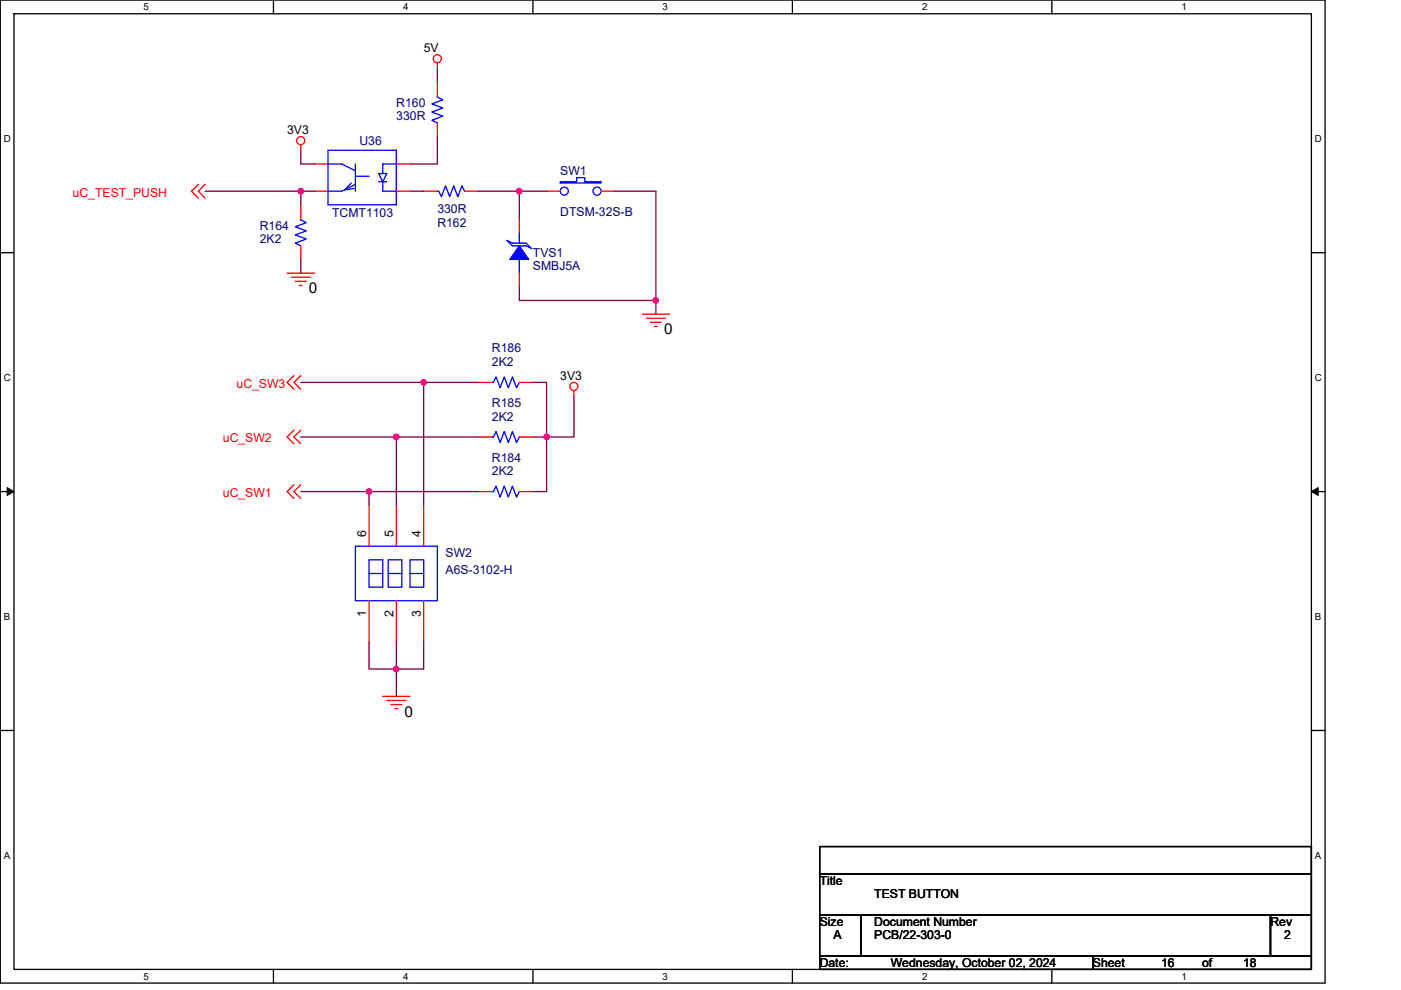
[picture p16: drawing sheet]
<svg xmlns="http://www.w3.org/2000/svg" width="297mm" height="210mm" viewBox="0 0 297 210" stroke-linecap="round" stroke-linejoin="round" font-family="sans-serif">
<defs><g id="words">
<g font-size="3.2">
<text x="65.5" y="62.3">0</text>
<text x="140.8" y="70.9">0</text>
<text x="85.8" y="152">0</text>
</g>
<g font-size="2.6">
<text x="89.8" y="11">5V</text>
<text x="60.9" y="28.4">3V3</text>
<text x="118.8" y="80.5">3V3</text>
<text x="77.7" y="113.8" transform="rotate(-90 77.7 113.8)">6</text>
<text x="83.4" y="113.8" transform="rotate(-90 83.4 113.8)">5</text>
<text x="89.2" y="113.8" transform="rotate(-90 89.2 113.8)">4</text>
<text x="77.7" y="130.9" transform="rotate(-90 77.7 130.9)">1</text>
<text x="83.4" y="130.9" transform="rotate(-90 83.4 130.9)">2</text>
<text x="89.2" y="130.9" transform="rotate(-90 89.2 130.9)">3</text>
<text x="173.8" y="187.7">Title</text>
<text x="185.4" y="190.6">TEST BUTTON</text>
<text x="173.8" y="196.4">Size</text>
<text x="185.4" y="196.4">Document Number</text>
<text x="269.4" y="196.4">Rev</text>
<text x="176.7" y="199.3">A</text>
<text x="185.4" y="199.3">PCB/22-303-0</text>
<text x="272.2" y="199.3">2</text>
<text x="173.8" y="205">Date:</text>
<text x="188.9" y="205">Wednesday, October 02, 2024</text>
<text x="231.7" y="205">Sheet</text>
<text x="246.2" y="205">16</text>
<text x="254.9" y="205">of</text>
<text x="263.6" y="205">18</text>
</g>
<g font-size="2.6" fill="#000080">
<text x="84" y="22.6">R160</text>
<text x="84" y="25.5">330R</text>
<text x="76.2" y="30.7">U36</text>
<text x="118.8" y="37.1">SW1</text>
<text x="70.4" y="46.1">TCMT1103</text>
<text x="92.7" y="45.2">330R</text>
<text x="118.8" y="45.8">DTSM-32S-B</text>
<text x="55.1" y="48.7">R164</text>
<text x="55.1" y="51.6">2K2</text>
<text x="92.7" y="48.1">R162</text>
<text x="113" y="54.5">TVS1</text>
<text x="113" y="57.4">SMBJ5A</text>
<text x="104.3" y="74.7">R186</text>
<text x="104.3" y="77.6">2K2</text>
<text x="104.3" y="86.3">R185</text>
<text x="104.3" y="89.2">2K2</text>
<text x="104.3" y="97.9">R184</text>
<text x="104.3" y="100.8">2K2</text>
<text x="94.5" y="118.2">SW2</text>
<text x="94.5" y="121.6">A6S-3102-H</text>
</g>
<g font-size="2.6" fill="#f00">
<text x="15.4" y="41.7">uC_TEST_PUSH</text>
<text x="50.2" y="82.3">uC_SW3</text>
<text x="47.3" y="93.9">uC_SW2</text>
<text x="47.3" y="105.4">uC_SW1</text>
</g>
<g font-size="2.1">
<text x="30.5" y="2.2">5</text>
<text x="85.5" y="2.2">4</text>
<text x="140.5" y="2.2">3</text>
<text x="195.5" y="2.2">2</text>
<text x="250.5" y="2.2">1</text>
<text x=".8" y="30.1">D</text>
<text x="278.8" y="30.1">D</text>
<text x=".8" y="80.8">C</text>
<text x="278.8" y="80.8">C</text>
<text x=".8" y="131.4">B</text>
<text x="278.8" y="131.4">B</text>
<text x=".8" y="182.1">A</text>
<text x="278.8" y="182.1">A</text>
<text x="30.5" y="207.8">5</text>
<text x="85.5" y="207.8">4</text>
<text x="140.5" y="207.8">3</text>
<text x="195.5" y="207.8">2</text>
<text x="250.5" y="207.8">1</text>
</g>
</g></defs>
<path d="M.1 0h280.8v208.5h-280.8zM3 2.9h275v202.7h-275z" fill="none" stroke="#000" stroke-width=".28"/>
<g fill="#fff">
<path d="M30.5 .3h1.1v2.3h-1.1z"/>
<path d="M30.5 205.9h1.1v2.3h-1.1z"/>
</g>
<path d="M58 0v2.9M58 205.6v2.9" fill="none" stroke="#000" stroke-width=".28"/>
<g fill="#fff">
<path d="M85.5 .3h1.1v2.3h-1.1z"/>
<path d="M85.5 205.9h1.1v2.3h-1.1z"/>
</g>
<path d="M113 0v2.9M113 205.6v2.9" fill="none" stroke="#000" stroke-width=".28"/>
<g fill="#fff">
<path d="M140.5 .3h1.1v2.3h-1.1z"/>
<path d="M140.5 205.9h1.1v2.3h-1.1z"/>
</g>
<path d="M168 0v2.9M168 205.6v2.9" fill="none" stroke="#000" stroke-width=".28"/>
<g fill="#fff">
<path d="M195.5 .3h1.2v2.3h-1.2z"/>
<path d="M195.5 205.9h1.2v2.3h-1.2z"/>
</g>
<path d="M223 0v2.9M223 205.6v2.9" fill="none" stroke="#000" stroke-width=".28"/>
<g fill="#fff">
<path d="M250.5 .3h1.2v2.3h-1.2z"/>
<path d="M250.5 205.9h1.2v2.3h-1.2z"/>
<path d="M.8 28.3h1.5v2.3h-1.5z"/>
<path d="M278.8 28.3h1.5v2.3h-1.5z"/>
<path d="M.8 78.9h1.5v2.3h-1.5z"/>
<path d="M278.8 78.9h1.5v2.3h-1.5z"/>
</g>
<path d="M.1 53.6h2.9M278 53.6h2.9" fill="none" stroke="#000" stroke-width=".28"/>
<g fill="#fff">
<path d="M.8 129.6h1.4v2.3h-1.4z"/>
<path d="M278.8 129.6h1.4v2.3h-1.4z"/>
</g>
<path d="M.1 104.3h2.9M278 104.3h2.9" fill="none" stroke="#000" stroke-width=".28"/>
<path d="M1.5 103.4l1.5 .9-1.5 .8zM278 104.3l1.5-.9v1.7z" fill="#000" stroke="#000" stroke-width=".21"/>
<g fill="#fff">
<path d="M.8 180.3h1.4v2.3h-1.4z"/>
<path d="M278.8 180.3h1.4v2.3h-1.4z"/>
</g>
<path d="M.1 154.9h2.9M278 154.9h2.9M173.8 179.6h104.2v5.7h-104.2zM173.8 194h8.7v8.7h-8.7zM173.8 185.3h104.2v8.7h-104.2zM182.5 194h86.9v8.7h-86.9zM269.4 194h8.6v8.7h-8.6zM173.8 202.7h57.9v2.9h-57.9zM231.7 202.7h46.3v2.9h-46.3z" fill="none" stroke="#000" stroke-width=".28"/>
<g fill="none" stroke="#f00" stroke-width=".28">
<path d="M92.7 13.3v1.2M92.7 17.4v2.9M42.1 39.1l-1.5 1.5 1.5 1.4M43.5 39.1l-1.4 1.5 1.4 1.4M63.8 30.7v1.2M66.7 34.8h2.9M84 34.8h2.9M92.7 26.1v2.9M60.9 57.9h5.8M61.7 58.8h4.1M62.6 59.7h2.3M63.8 52.2v2.8"/>
<path d="M63.8 43.5v2.9M66.7 40.6h2.9M84 40.6h2.9M89.8 40.6h2.9M98.5 40.6h2.9M110.1 46.4v2.9M110.1 57.9v2.9M115.9 40.6h2.9M127.5 40.6h2.9M62.3 79.7l-1.4 1.4 1.4 1.4M63.5 60.5h.5M63.8 79.7l-1.5 1.4 1.5 1.4"/>
<path d="M136.2 66.6h5.7M137 67.5h4.1M137.9 68.4h2.3M138.8 69.2h.5M62.3 91.2l-1.4 1.5 1.4 1.4M63.8 91.2l-1.5 1.5 1.5 1.4M101.4 92.7h2.9M101.4 81.1h2.9M110.1 92.7h2.9M110.1 81.1h2.9M121.7 82.8v1.2M62.3 102.8l-1.4 1.5 1.4 1.4"/>
<path d="M63.8 102.8l-1.5 1.5 1.5 1.4M78.2 107.2v8.6M84 107.2v8.6M89.8 107.2v8.6M101.4 104.3h2.9M110.1 104.3h2.9M78.2 127.4v8.7M84 127.4v8.7M89.8 127.4v8.7M81.1 147.7h5.8M82 148.6h4.1M82.9 149.4h2.3"/>
<path d="M83.8 150.3h.5"/>
<circle cx="92.7" cy="12.5" r=".86"/>
<circle cx="63.8" cy="29.8" r=".86"/>
<circle cx="121.7" cy="82" r=".86"/>
</g>
<g fill="none" stroke="#00f" stroke-width=".28">
<path d="M69.6 31.9h14.4v11.6h-14.4zM69.6 34.8h2.9l2.9 1.4M74.5 38.8l-1.5 1.5 2.1-.3M75.4 39.1l-2.9 1.5h-2.9M75.4 34.8v5.8M75.4 37.4h2.8M80.3 38.5h1.7M80.3 36.8h1.7l-.9 1.7zM81.1 38.5v2.1h2.9M84 34.8h-2.9v2M92.7 20.3v.3l1.2 .6-2.3 .8 2.3 .9-2.3 .9 2.3 .8-2.3 .9 1.1 .6M118.8 38.5h3.5v-.8h1.7v.8h3.5v.3h-8.7z"/>
<path d="M63.8 46.4v.3l1.1 .5-2.3 .9 2.3 .9-2.3 .8 2.3 .9-2.3 .9 1.2 .6M92.7 40.6h.3l.6 1.1 .9-2.3 .8 2.3 .9-2.3 .9 2.3 .8-2.3 .6 1.2M107.5 51l1.1 .6h2.9l1.2 1.1-1.2-.5h-2.9zM110.1 49.3v2.3M110.1 55v2.9M104.3 92.7h.3l.6-1.2 .8 2.4 .9-2.4 .9 2.4 .8-2.4 .9 2.4 .6-1.2M104.3 81.1h.3l.6-1.2 .8 2.4 .9-2.4 .9 2.4 .8-2.4 .9 2.4 .6-1.2M75.4 115.8h17.3v11.6h-17.3zM78.2 118.7h2.9v5.8h-2.9zM82.3 118.7h2.9v5.8h-2.9zM86.9 118.7h2.9v5.8h-2.9zM104.3 104.3h.3l.6-1.2 .8 2.3 .9-2.3 .9 2.3 .8-2.3 .9 2.3 .6-1.1"/>
<path d="M78.2 121.6h2.9M82.3 121.6h2.9M86.9 121.6h2.9"/>
<circle cx="119.6" cy="40.5" r=".86"/>
<circle cx="126.6" cy="40.5" r=".86"/>
</g>
<path d="M110.1 52.2l2 2.8h-4z" fill-rule="evenodd" fill="#00f" stroke="#00f" stroke-width=".28"/>
<g fill="none" stroke="#800040" stroke-width=".28">
<path d="M92.7 14.5v2.9M63.8 31.9v2.9h2.9M92.7 29v5.8h-5.8M43.5 40.6h20.3M63.8 40.6v2.9M63.8 40.6h2.9M63.8 55v2.9M86.9 40.6h2.9M101.4 40.6h8.7M110.1 40.6v5.8M110.1 40.6h5.8M130.4 40.6h8.7v23.1"/>
<path d="M110.1 60.8v2.9h29M139.1 63.7v2.9M63.8 81.1h26M63.8 92.7h20.2M84 92.7h17.4M84 92.7v14.5M89.8 81.1v26.1M89.8 81.1h11.6M113 92.7h2.9v11.6h-2.9M113 81.1h2.9v11.6h5.8v-8.7M63.8 104.3h14.4M78.2 104.3v2.9"/>
<path d="M78.2 104.3h23.2M78.2 136.1v5.8h5.8v-5.8M89.8 136.1v5.8h-5.8v5.8"/>
</g>
<g fill="#f0f" stroke="#f0f" stroke-width=".28">
<circle cx="63.8" cy="40.6" r=".57"/>
<circle cx="139" cy="63.7" r=".57"/>
<circle cx="110.1" cy="40.6" r=".57"/>
<circle cx="84" cy="141.9" r=".57"/>
<circle cx="115.9" cy="92.7" r=".57"/>
<circle cx="78.2" cy="104.3" r=".57"/>
<circle cx="84" cy="92.7" r=".57"/>
<circle cx="89.8" cy="81.1" r=".57"/>
</g>
<use href="#words"/>
</svg>
